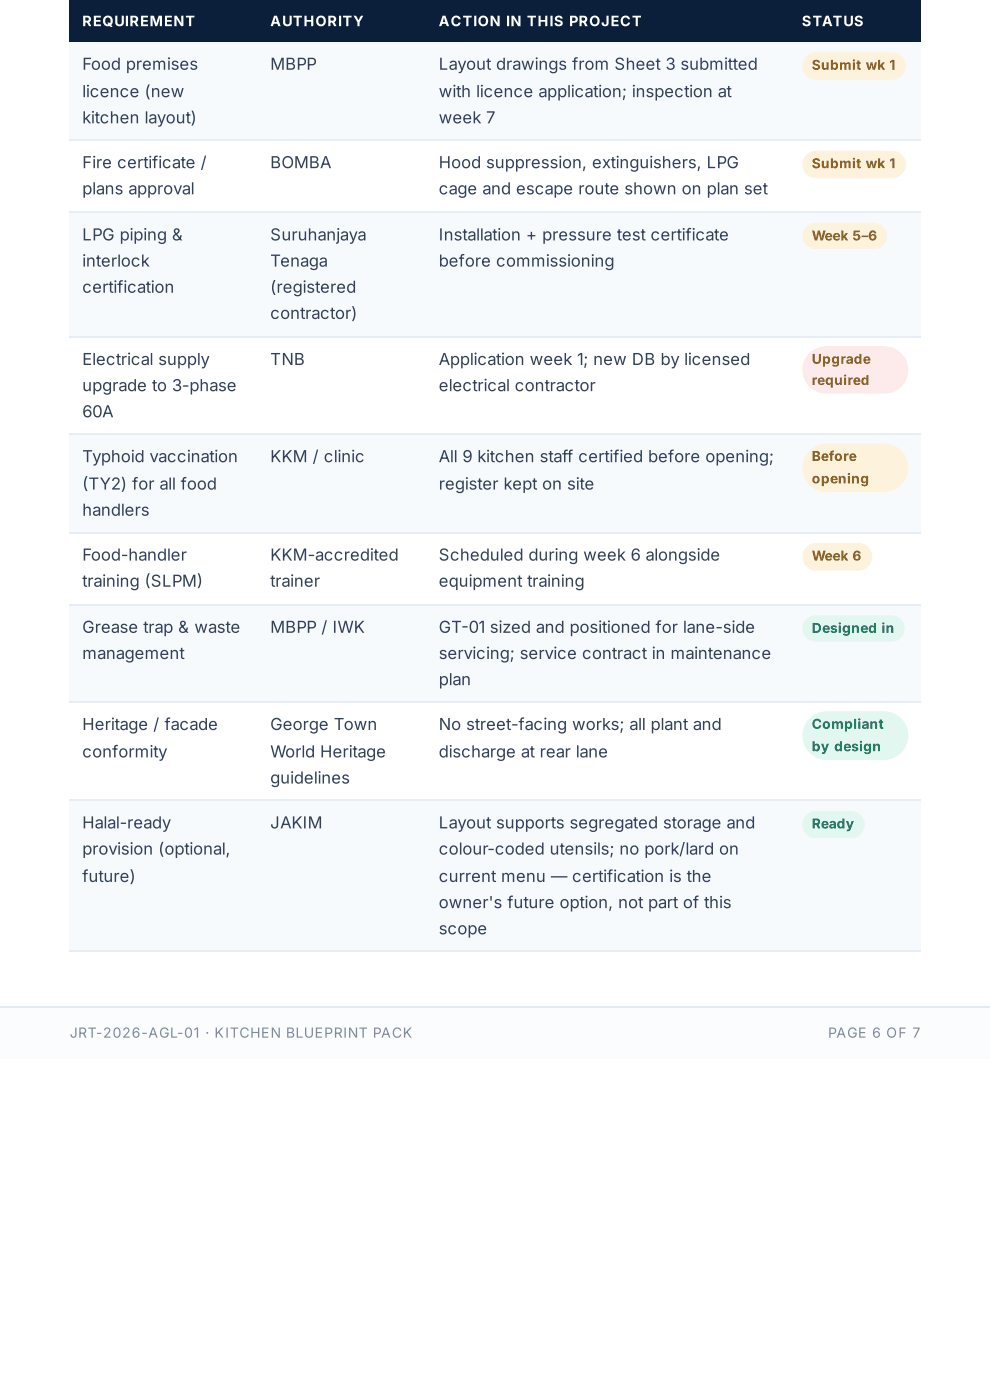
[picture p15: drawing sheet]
<svg xmlns="http://www.w3.org/2000/svg" width="210mm" height="297mm" viewBox="0 0 210 297" stroke-linecap="round" stroke-linejoin="round" font-family="sans-serif">
<defs><g id="words">
<g font-size="3.5" fill="#33415a">
<text x="17.5" y="14.8">Food premises</text>
<text x="57.4" y="14.8">MBPP</text>
<text x="93.2" y="14.8">Layout drawings from Sheet 3 submitted</text>
<text x="17.5" y="20.6">licence (new</text>
<text x="93.2" y="20.6">with licence application; inspection at</text>
<text x="17.5" y="26.2">kitchen layout)</text>
<text x="93.2" y="26.2">week 7</text>
<text x="17.5" y="35.7">Fire certificate /</text>
<text x="57.4" y="35.7">BOMBA</text>
<text x="93.2" y="35.7">Hood suppression, extinguishers, LPG</text>
<text x="17.5" y="41.3">plans approval</text>
<text x="93.2" y="41.3">cage and escape route shown on plan set</text>
<text x="17.5" y="51.1">LPG piping &amp;</text>
<text x="57.4" y="51.1">Suruhanjaya</text>
<text x="93.2" y="51.1">Installation + pressure test certificate</text>
<text x="17.5" y="56.6">interlock</text>
<text x="57.4" y="56.6">Tenaga</text>
<text x="93.2" y="56.6">before commissioning</text>
<text x="17.5" y="62.2">certification</text>
<text x="57.4" y="62.2">(registered</text>
<text x="57.4" y="67.7">contractor)</text>
<text x="17.5" y="77.5">Electrical supply</text>
<text x="57.4" y="77.5">TNB</text>
<text x="93.2" y="77.5">Application week 1; new DB by licensed</text>
<text x="17.5" y="83.1">upgrade to 3-phase</text>
<text x="93.2" y="83.1">electrical contractor</text>
<text x="17.5" y="88.6">60A</text>
<text x="17.5" y="98.2">Typhoid vaccination</text>
<text x="57.4" y="98.2">KKM / clinic</text>
<text x="93.2" y="98.2">All 9 kitchen staff certified before opening;</text>
<text x="17.5" y="104">(TY2) for all food</text>
<text x="93.2" y="104">register kept on site</text>
<text x="17.5" y="109.5">handlers</text>
<text x="17.5" y="119.1">Food-handler</text>
<text x="57.4" y="119.1">KKM-accredited</text>
<text x="93.2" y="119.1">Scheduled during week 6 alongside</text>
<text x="17.5" y="124.6">training (SLPM)</text>
<text x="57.4" y="124.6">trainer</text>
<text x="93.2" y="124.6">equipment training</text>
<text x="17.5" y="134.4">Grease trap &amp; waste</text>
<text x="57.4" y="134.4">MBPP / IWK</text>
<text x="93.2" y="134.4">GT-01 sized and positioned for lane-side</text>
<text x="17.5" y="140">management</text>
<text x="93.2" y="140">servicing; service contract in maintenance</text>
<text x="93.2" y="145.5">plan</text>
<text x="17.5" y="155">Heritage / facade</text>
<text x="57.4" y="155">George Town</text>
<text x="93.2" y="155">No street-facing works; all plant and</text>
<text x="17.5" y="160.9">conformity</text>
<text x="57.4" y="160.9">World Heritage</text>
<text x="93.2" y="160.9">discharge at rear lane</text>
<text x="57.4" y="166.4">guidelines</text>
<text x="17.5" y="175.9">Halal-ready</text>
<text x="57.4" y="175.9">JAKIM</text>
<text x="93.2" y="175.9">Layout supports segregated storage and</text>
<text x="17.5" y="181.5">provision (optional,</text>
<text x="93.2" y="181.5">colour-coded utensils; no pork/lard on</text>
<text x="17.5" y="187.3">future)</text>
<text x="93.2" y="187.3">current menu — certification is the</text>
<text x="93.2" y="192.9">owner's future option, not part of this</text>
<text x="93.2" y="198.4">scope</text>
</g>
<g font-size="3" fill="#fff">
<text x="17.5" y="5.6">REQUIREMENT</text>
<text x="57.4" y="5.6">AUTHORITY</text>
<text x="93.2" y="5.6">ACTION IN THIS PROJECT</text>
<text x="170.3" y="5.6">STATUS</text>
</g>
<g font-size="3" fill="#7b8aa3">
<text x="14.8" y="220.4">JRT-2026-AGL-01 · KITCHEN BLUEPRINT PACK</text>
<text x="175.8" y="220.4">PAGE 6 OF 7</text>
</g>
<g font-size="2.9" fill="#8a6410">
<text x="172.4" y="14.8">Submit wk 1</text>
<text x="172.4" y="35.7">Submit wk 1</text>
<text x="172.4" y="51.1">Week 5–6</text>
<text x="172.4" y="97.9">Before</text>
<text x="172.4" y="102.7">opening</text>
<text x="172.4" y="119.1">Week 6</text>
</g>
<g font-size="2.9" fill="#a33030">
<text x="172.4" y="77.3">Upgrade</text>
<text x="172.4" y="81.8">required</text>
</g>
<g font-size="2.9" fill="#0c7a56">
<text x="172.4" y="134.4">Designed in</text>
<text x="172.4" y="154.8">Compliant</text>
<text x="172.4" y="159.5">by design</text>
<text x="172.4" y="175.9">Ready</text>
</g>
</g></defs>
<g fill="#0b1f3a">
<path d="M14.8 0h40v9h-40z"/>
<path d="M54.8 0h35.7v9h-35.7z"/>
<path d="M90.5 0h77.2v9h-77.2z"/>
<path d="M167.7 0h27.8v9h-27.8z"/>
</g>
<g fill="#f7fafd">
<path d="M14.8 9h40v20.9h-40z"/>
<path d="M54.8 9h35.7v20.9h-35.7z"/>
<path d="M90.5 9h77.2v20.9h-77.2z"/>
<path d="M167.7 9h27.8v20.9h-27.8z"/>
<path d="M14.8 45h40v26.4h-40z"/>
<path d="M54.8 45h35.7v26.4h-35.7z"/>
<path d="M90.5 45h77.2v26.4h-77.2z"/>
<path d="M167.7 45h27.8v26.4h-27.8z"/>
<path d="M14.8 92.3h40v20.9h-40z"/>
<path d="M54.8 92.3h35.7v20.9h-35.7z"/>
<path d="M90.5 92.3h77.2v20.9h-77.2z"/>
<path d="M167.7 92.3h27.8v20.9h-27.8z"/>
<path d="M14.8 128.3h40v20.9h-40z"/>
<path d="M54.8 128.3h35.7v20.9h-35.7z"/>
<path d="M90.5 128.3h77.2v20.9h-77.2z"/>
<path d="M167.7 128.3h27.8v20.9h-27.8z"/>
<path d="M14.8 170.1h40v32h-40z"/>
<path d="M54.8 170.1h35.7v32h-35.7z"/>
<path d="M90.5 170.1h77.2v32h-77.2z"/>
<path d="M167.7 170.1h27.8v32h-27.8z"/>
</g>
<path d="M14.8 29.8h180.7M14.8 45.1h180.7M14.8 71.6h180.7M14.8 92.2h180.7M14.8 113.1h180.7M14.8 128.5h180.7M14.8 149.1h180.7M14.8 170h180.7M14.8 202h180.7" fill="none" stroke="#e6edf6" stroke-width=".26"/>
<g fill="#fdf3dd">
<path d="M171.2 12l1-.7 .9-.2h16.3a2.91 2.91 0 0 1 3 2.9 2.91 2.91 0 0 1-3 2.9h-16.1a2.91 2.91 0 0 1-2.7-1.8 2.91 2.91 0 0 1 .6-3.1z"/>
<path d="M171.2 32.9l.8-.6 1.1-.3h16.3a2.91 2.91 0 0 1 3 2.9 2.91 2.91 0 0 1-3 2.9h-16.1a2.91 2.91 0 0 1-2.7-1.8 2.91 2.91 0 0 1 .6-3.1z"/>
<path d="M171.2 48.2l.7-.6 1.1-.2h12.6a2.78 2.78 0 0 1 2.8 2.7 2.78 2.78 0 0 1-2.8 2.8h-12.4a2.78 2.78 0 0 1-2.6-1.7 2.78 2.78 0 0 1 .6-3z"/>
</g>
<path d="M171.9 75a5 5 0 0 1 3.5-1.4h12.5a5 5 0 0 1 5 5 5 5 0 0 1-5 5h-12.5a5 5 0 0 1-4.6-3.1 5 5 0 0 1 1.1-5.5z" fill="#fdeaea"/>
<g fill="#fdf3dd">
<path d="M171.9 95.7a5.2 5.2 0 0 1 3.7-1.5h12.1a5.2 5.2 0 0 1 5.2 5.2 5.2 5.2 0 0 1-5.2 5.1h-12.1a5.2 5.2 0 0 1-4.8-3.2 5.2 5.2 0 0 1 1.1-5.6z"/>
<path d="M171.2 116.2l.8-.5 1.1-.3h9.2a2.91 2.91 0 0 1 2.9 2.9 2.91 2.91 0 0 1-2.9 2.9h-9a2.91 2.91 0 0 1-2.7-1.8 2.91 2.91 0 0 1 .6-3.2z"/>
</g>
<g fill="#e2f7ef">
<path d="M171.2 131.5l.7-.5 1.1-.3h16.3a2.78 2.78 0 0 1 2.8 2.8 2.78 2.78 0 0 1-2.8 2.8h-16.1a2.78 2.78 0 0 1-2.6-1.8 2.78 2.78 0 0 1 .6-3z"/>
<path d="M171.9 152.6a5.2 5.2 0 0 1 3.7-1.5h12.1a5.2 5.2 0 0 1 5.2 5.1 5.2 5.2 0 0 1-5.2 5.2h-12.1a5.2 5.2 0 0 1-4.8-3.2 5.2 5.2 0 0 1 1.1-5.6z"/>
<path d="M171.2 173.1l.8-.6 1.1-.3h7.6a2.91 2.91 0 0 1 2.9 3 2.91 2.91 0 0 1-2.9 2.9h-7.4a2.91 2.91 0 0 1-2.7-1.8 2.91 2.91 0 0 1 .6-3.2z"/>
</g>
<path d="M0 213.8h210.3v11.1h-210.3z" fill="#fbfcfe"/>
<path d="M0 213.9h210.3" fill="none" stroke="#e3eaf4" stroke-width=".26"/>
<use href="#words"/>
</svg>
